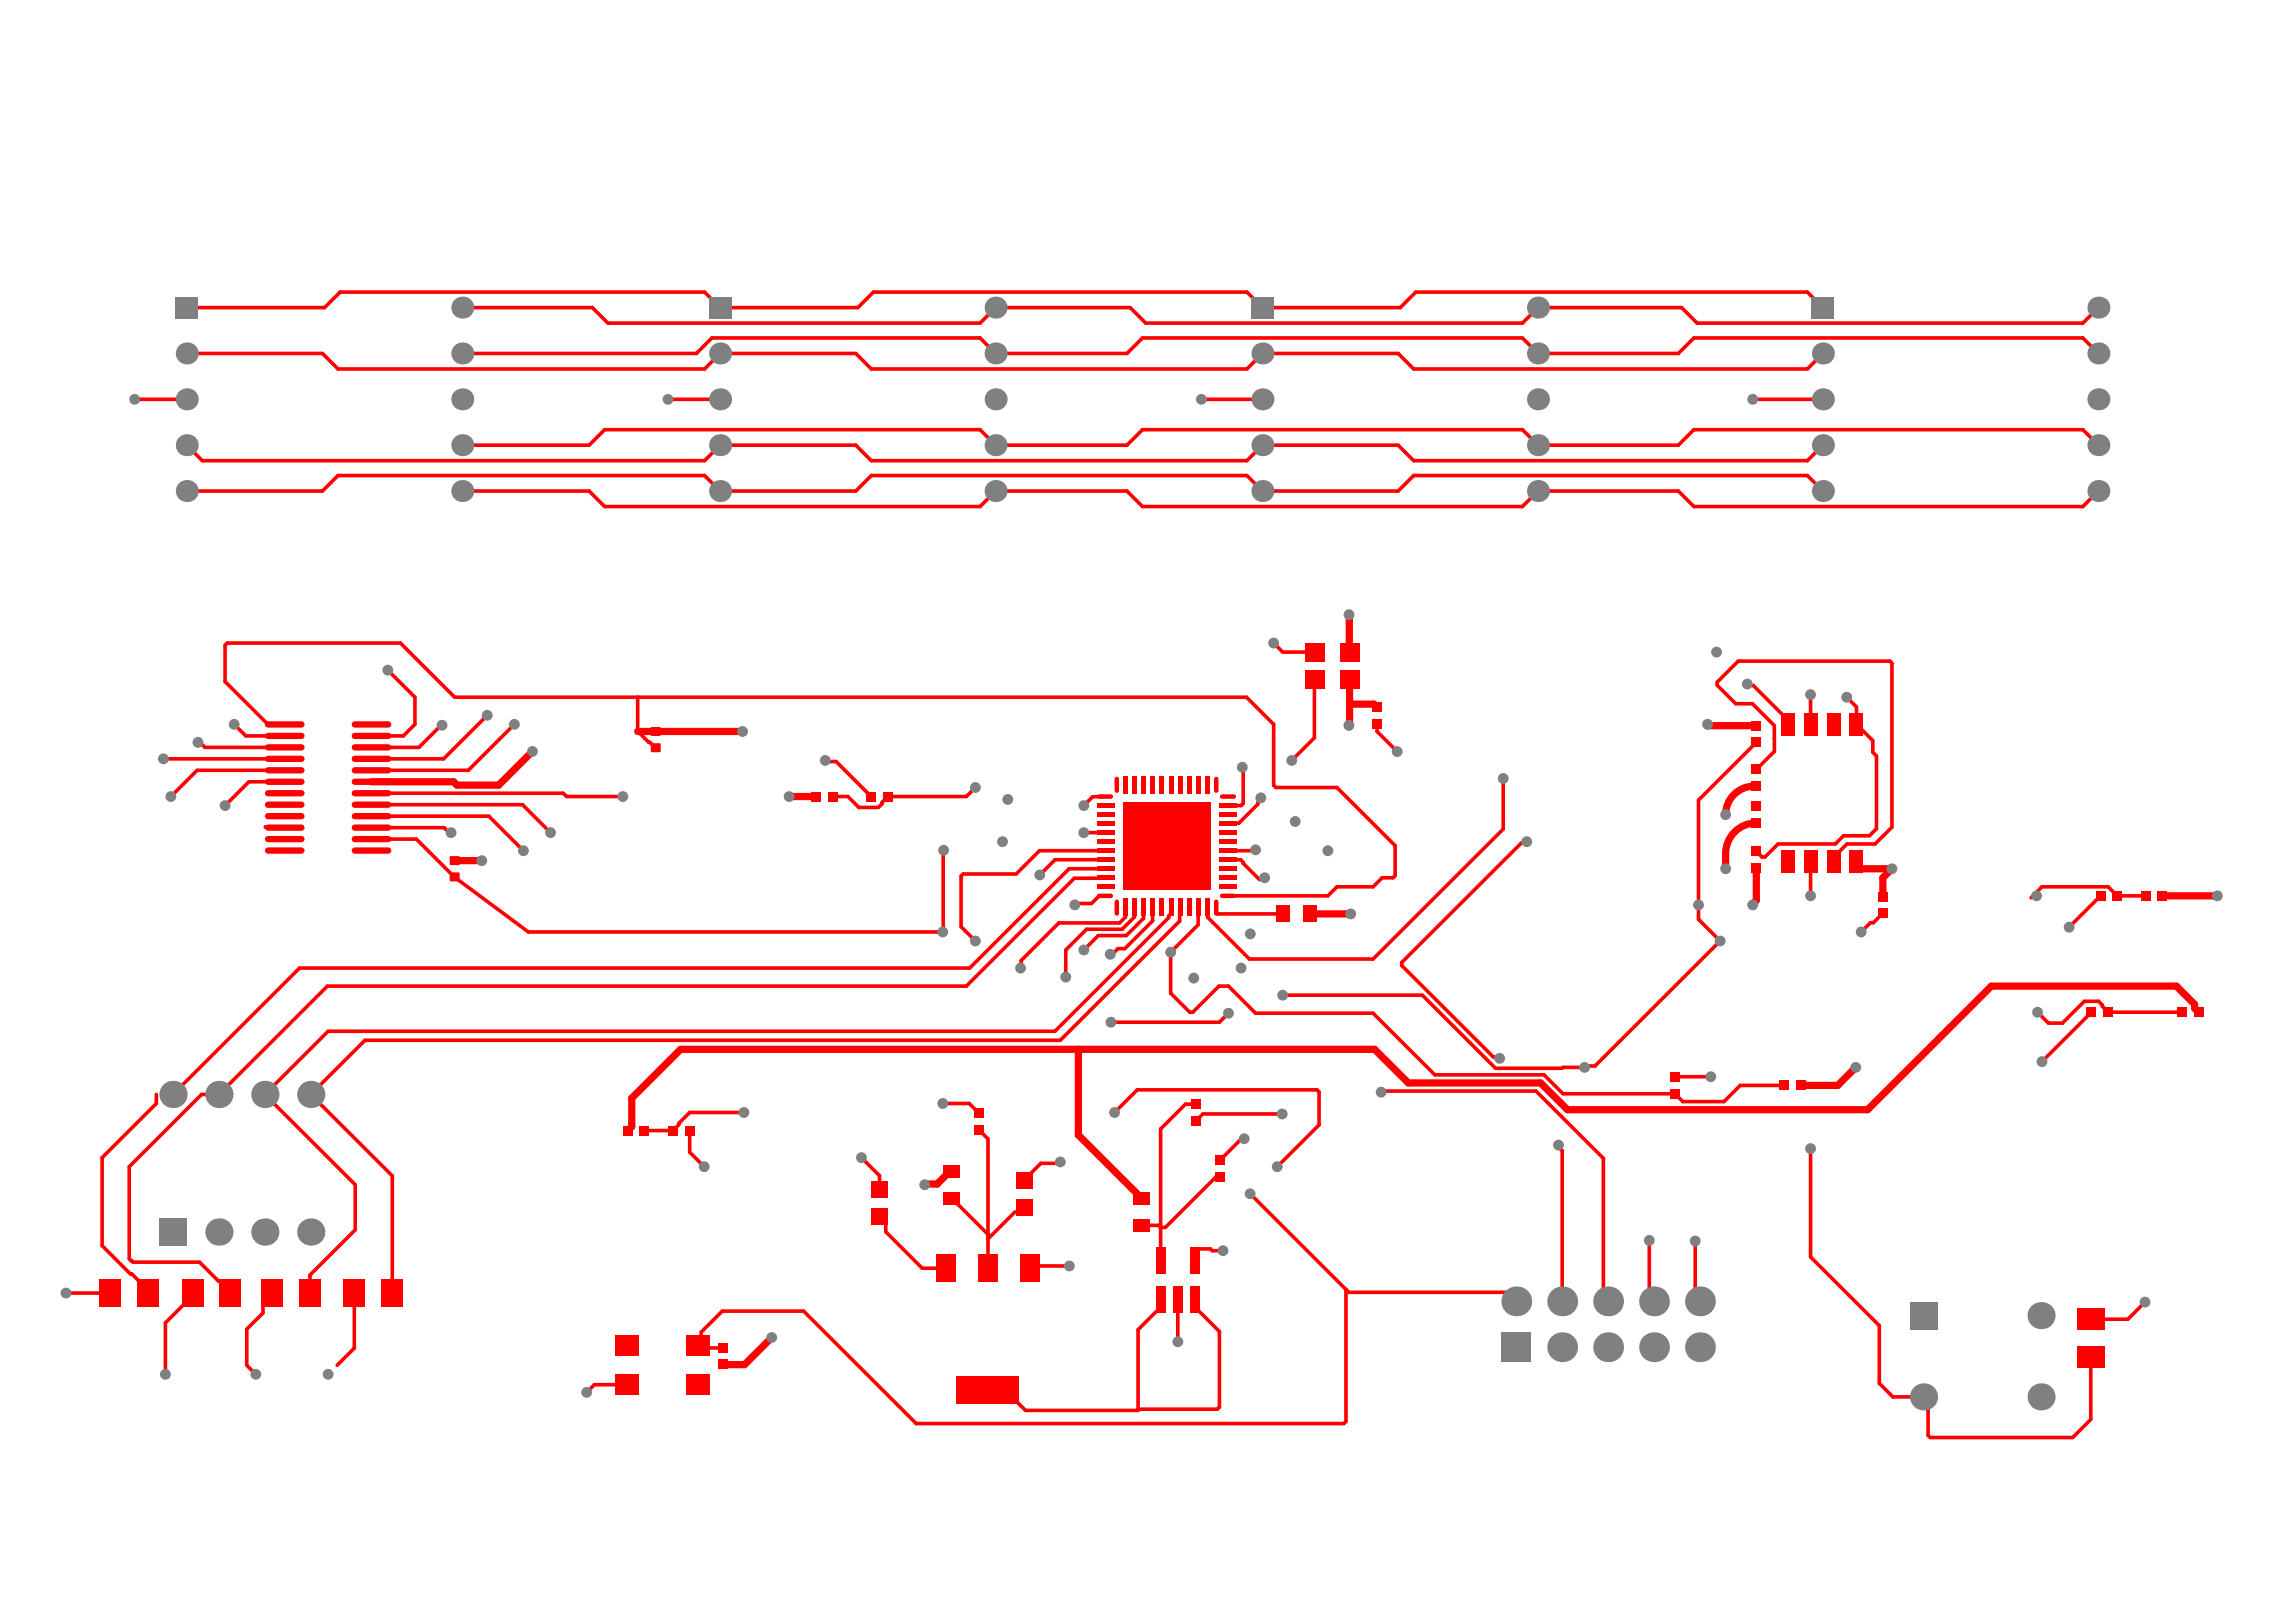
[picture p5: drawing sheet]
<svg xmlns="http://www.w3.org/2000/svg" width="297mm" height="210mm" viewBox="0 0 297 210" stroke-linecap="round" stroke-linejoin="round" font-family="sans-serif">
<path d="M164.8 83.2l1.1 1.2h4.3M178.1 93.7h.1v1l2.6 2.6M226.1 88.5l.1 .2h.6l4.5 4.4v.6M243.6 118.2l-1.2 1.2h-.4l-1.2 1.2M271.7 115.9l-4 4.1M221.4 139.3l-4.7 .1M270.6 131l-6.4 6.4M161 147.4l-.2 .1h-.4l-2.6 2.7M165.9 144.2h-10.3l-.9 .9M155 161.6h1.6l.2 .3h1.4M277.5 168.5l-2.2 2.2h-4.8" fill="none" stroke="#f00" stroke-width=".47"/>
<circle cx="158.2" cy="161.9" r=".23" fill="#f00"/>
<g fill="none" stroke="#f00" stroke-width=".47">
<path d="M106.8 98.4l.1 .2h1.3l4.5 4.5M36.8 101.2h-4.6l-3.1 3M89.2 146.3v2.8l1.9 1.9M111.4 149.8l2.4 2.3v1.8M122 142.8h3.4l1.2 1.3M137.2 150.4l-.2 .1h-2.3l-2.2 2.2M24.9 167.3v.4M35.2 167.3l-1.2 1.2v1.4M45.8 167.3v7.2M81.2 179.2h-4.3l-1 1M138.3 163.8h-4.8l-.3 .3M152.4 168.1v5.5"/>
<path d="M155 161.6l-.4 .4v1.1"/>
</g>
<circle cx="14.3" cy="167.3" r=".23" fill="#f00"/>
<g fill="none" stroke="#f00" stroke-width=".47">
<path d="M24.2 39.8h17.8l2-2h47.2l2 2h17.8l2-2h48.3l2 2h17.9l2-2h50.6l2 2M59.8 39.8h16.8l2 2h48.2l2-2h17.4l2 2h48.8l2-2h18.6l2 2h49.9l2-2M17.4 51.7h6.8M24.2 57.6l2 2h65l2-2h17.5l2 2h48.6l2-2h17.6l2 2h50.9l2-2M24.2 45.7h17.5l2 2h47.5l2-2h17.5l2 2h48.6l2-2h17.6l2 2h50.9l2-2M59.8 45.7h30.3l2-2h34.7l2 2h17l2-2h49.2l2 2h18.1l2-2h50.4l2 2M59.8 57.6h16.4l2-2h48.6l2 2h17l2-2h49.2l2 2h18.1l2-2h50.4l2 2M86.4 51.7h5.6l1.2 1.1M155.4 51.7h7.9M226.8 51.7h9M24.2 63.5h17.5l2-2h47.5l2 2h17.5l2-2h48.6l2 2h17.6l2-2h50.9l2 2M59.8 63.5h16.4l2 2.1h48.6l2-2.1h17l2 2.1h49.2l2-2.1h18.1l2 2.1h50.4l2-2.1"/>
<path d="M21.1 98.2h15.7M50.2 86.7l3.5 3.5v3.5l-1.5 1.5h-4.1M57.2 93.9h-.1l-2.9 2.8h-6.1M63 92.6l-5.6 5.6h-9.3M66.5 93.7l-5.9 6h-12.5M82.5 90.2h78.8l3.5 3.5v7.9l.3 .3h7.9l7.5 7.5M160.7 99.3l.1 .1v4.6l-.2 .2M170.2 87.9l-.1 .1v7.5l-3 2.9M48.1 104.1h19.5l3.6 3.7M48.1 105.6h15.1l4.5 4.5M48.1 107.1h9.4l.6 .7h.3M48.1 102.7h24.8l.4 .4h7.3"/>
<path d="M58.8 113.5l9.6 7.1M122.1 110l-.1 10.6M143 110.1h-8.5l-3 3h-6.9M143 112.4h-4.7l-12.9 12.9h-86.6M143 111.3h-6.5l-2 1.9M160.1 111.3h.4l.3 .3v.1l2.2 2.1M162.4 110l-.1 .1h-3.5M163.1 103.3v.2l-.4 .4v.2l-2.4 2.4-1.5 .1M178.8 113.6l-1.2 1.2h-4.6l-1.2 1.1h-12.9M197.5 108.9l-.2 .2h-.5l-15.5 15.5v.3l11.9 11.9h.6l.2 .2M277.6 115.9h-3.7l-1.2-1.1h-8.5l-.5 .5v.2l-.2 .2h-.3l-.4 .5M151.4 123.2v5.3l2.5 2.5h.4l3.4-3.4h1.2l3.5 3.5"/>
<path d="M158.9 131.1l-1.1 1.2h-14.1M158.9 131.1h.1M161.6 124.1h16M165.9 128.8h18.1l9.5 9.4h8.6l.1-.1M177.6 131.1l8 8h14.2l2.4 2.4h14.5M13.2 149.8v11.4l3.7 3.7h.1l2.2 2.1M16.7 151v11.9l.5 .4h8.6l2.5 2.5M144.2 144l2.9-3h23.3l.3 .3v4.3l-5.5 5.4M154.7 142.9h-1.3l-3.2 3.2v17M157.6 152l-6.8 6.8h-.6l-.3-.2h-2.2M178.7 141.3l.1-.1h19.9l8.7 8.7M8.5 167.3h5.8"/>
<path d="M24.9 167.7l-3.5 3.5v6.6M34 169.9l-2.1 2.1v4.7l1.2 1.1M45.8 174.5l-2.2 2.2M147.2 172.1v10.4M157.8 172.3v9.8l-.3 .3h-10.3M174.1 166.9v17.1l-.2 .2h-55.4l-14.5-14.5"/>
</g>
<path d="M174.5 79.6l.1 4.8M174.6 87.9v5.9l-.1 .1M174.6 91.1h3.1l.4 .4M221.1 93.9h6.1M223.2 110.5v1.9M226.9 101.7h.3M227.2 112.3v4.2l-.4 .5v.1M240.6 112.4h4.2l-1.2 1.2v2.4M257.6 127.6l-16 16h-38.8l-3.5-3.5h-17.1l-4.4-4.3" fill="none" stroke="#f00" stroke-width=".94"/>
<circle cx="158.8" cy="110.1" r=".23" fill="#f00"/>
<g fill="none" stroke="#f00" stroke-width=".47">
<path d="M226.7 91.1l2.8 2.8M227.2 96.1l-7.5 7.4v15.5l2.8 2.8M229.5 95.6l.1 1.6-2.4 2.4M58.8 113.5h.1M142.6 103.1h-1.2l-1.2 1.1M143 115.9h-.8l-1 1h-2l-.2 .2M143 113.7h-4l-14 13.9h-82.6M145.7 117.4l-.1 1.3-.8 .7h-7.8l-4.9 4.9v.9l-.1 .1M146.8 117.4v1.3l-1.6 1.6h-4.6l-2.7 2.6v3.5M147.9 118.8l-2.2 2.3h-3.6l-1.9 1.8M151.2 118.7l-14.7 14.8h-94.1l-8.1 8.1M152.7 117.4l-.1 1.8-15.4 15.4h-90l-7 7"/>
<path d="M155 117.4v2.3l-3.6 3.5M234.2 111.5v4.4M237.4 109.2h-7.4l-1.7 1.7h-.3l-.8-.7M145.5 122.8h-.9l-.7 .7h-.3M162.4 131.1h15.2M202.2 138.1h2.8M127.8 179.9h2.2l2.7 2.6h14.5M150.2 168.1v1.1l-3 2.9M154.6 168.1v1.1l3.2 3.1"/>
</g>
<path d="M240.2 111.5v.5M139.5 135.8h38.3" fill="none" stroke="#f00" stroke-width=".94"/>
<circle cx="140.2" cy="107.8" r=".23" fill="#f00"/>
<path d="M30.3 93.7l1.5 1.5h5M36.8 93.8h-2.1l-5.6-5.6v-4.7l.3-.3h22.4l7 7h23.7v4.4M124.6 113.1l-.3 .3v6.5l1.9 1.9M126.2 101.9l-1.2 1.2h-10.1M140.2 107.8h2.8M180.5 109.4v3.9l-.3 .3h-1.4" fill="none" stroke="#f00" stroke-width=".47"/>
<path d="M68.9 97.2l-4.4 4.4h-5.4l-.4-.4h-10.6M82.5 94.7h13.6M102.1 103.1h3.5" fill="none" stroke="#f00" stroke-width=".94"/>
<circle cx="84.8" cy="94.7" r=".47" fill="#f00"/>
<path d="M48.1 108.6h5.8l4.9 4.9" fill="none" stroke="#f00" stroke-width=".47"/>
<circle cx="58.8" cy="111.4" r=".47" fill="#f00"/>
<path d="M58.8 111.4h3.5M169.5 118.3h5.2M240.2 112l.4 .4M279.8 115.9h7.1M240.1 138.1l-2.4 2.4h-4.7M123.1 151.6h-.2l-1.7 1.6h-1.5l-.1 .1M99.8 173.1l-3.5 3.5h-2.8" fill="none" stroke="#f00" stroke-width=".94"/>
<g fill="none" stroke="#f00" stroke-width=".47">
<path d="M25.6 96.1h.3l.6 .6h10.3M36.8 99.7h-11.3l-3.4 3.4M238.9 90.2l1.3 1.3M143 113.6v.1M151.5 117.4v.8l-.3 .3v.2M156.2 117.4v1.3l5.4 5.4M194.5 100.7v6.6l-16.9 16.8M38.8 125.3l-16.4 16.3M42.4 127.6l-14.1 14h-2.2l-9.4 9.4M68.4 120.6h53.6M222.5 121.8l-16.1 16.1h-1.2l-.2 .2M20.2 141.6v1.2l-7 7"/>
<path d="M34.3 141.6l11.7 11.7v5.9l-5.9 5.8v2.3M40.2 141.6l10.6 10.6v15.1M113.8 157.4l.8 .8v1.2l4.7 4.7M161.7 154.5l12.8 12.7M19.2 167v.3M28.3 165.8h.3l1.2 1.2v.3M104 169.7h-10.6l-2.7 2.7v1.3l-.4 .5 .2 .2h3"/>
</g>
<circle cx="234.2" cy="93.7" r=".23" fill="#f00"/>
<g fill="none" stroke="#f00" stroke-width=".47">
<path d="M82.5 94.6l1.4 1.5h.2l.7 .7M226.7 91.1h-2.1l-2.4-2.4v-.4l2.7-2.7h19.6l.3 .2v21.2l-2.2 2.2h-3.7l-1.7 1.7v.6M229.5 93.9v1.7M234.2 89.9v3.8M240.2 91.5v2.2l2.1 2.1v1.5l.5 .5v9.4l-.9 1h-3.4l-1.1 1M34.3 107l2.5 .1M107.8 103.1h1.9l1.4 1.4h2.5l.5-.5v-.2l.8-.7M148 117.4l-.1 1.4M149.1 118.3v.9l-3.6 3.6M157.3 117.4v.8l.4 .1h8.2M158.8 104.2h1.8M237.9 110.3h.1"/>
<path d="M263.6 131l1.4 1.4h1.8l2.8-2.8h1.9l.5 .5v.1l.7 .8h9.6M96.2 144h-7l-1.4 1.4v.2l-.7 .7h-3.7M123.1 155.1h.3l.6 .6v.2l3.8 3.8M126.6 146.2l1.2 1.2v16.7M131.3 156.8l-3.5 3.5M201.6 148.2v.2l.5 .5v19.5M207.4 149.9v17.3M230.8 140.5h-5.7l-2.1 2.1h-5.3l-1-1.1M234.2 148.6v14.1l8.9 8.8v7.5l1.8 1.8h4l.5 .6v4.4l.3 .2h18.5l2.3-2.3v-8.1M119.3 164.1h3.1M174.5 167.2h21.1M213.4 160.5v6.7"/>
<path d="M219.3 160.6v6.6M249.4 182.6h.1"/>
</g>
<path d="M220.9 93.7l.2 .2M226.9 101.7a3.7 3.7 0 0 0-3.7 3.7M227.2 106.5a4 4 0 0 0-4 4M257.6 127.6h24l2.3 2.4v.5l.5 .5M81.2 146.3l.5-.5v-3.7l6.4-6.3h51.4v11.1l7.6 7.6v.2l.4 .4h.2" fill="none" stroke="#f00" stroke-width=".94"/>
<g fill="#808080">
<circle cx="161" cy="147.4" r=".7"/>
<circle cx="165.9" cy="144.2" r=".7"/>
<circle cx="167.6" cy="106.3" r=".7"/>
<circle cx="130.4" cy="103.5" r=".7"/>
<circle cx="129.7" cy="108.9" r=".7"/>
<circle cx="226.1" cy="88.5" r=".7"/>
<circle cx="267.7" cy="120" r=".7"/>
<circle cx="180.8" cy="97.3" r=".7"/>
<circle cx="171.8" cy="110.1" r=".7"/>
<circle cx="240.8" cy="120.6" r=".7"/>
<circle cx="164.8" cy="83.2" r=".7"/>
<circle cx="154.8" cy="108.2" r=".7"/>
<circle cx="154.8" cy="105.7" r=".7"/>
<circle cx="154.8" cy="113.4" r=".7"/>
<circle cx="154.8" cy="110.8" r=".7"/>
<circle cx="264.2" cy="137.4" r=".7"/>
<circle cx="221.3" cy="139.3" r=".7"/>
<circle cx="160.6" cy="125.3" r=".7"/>
<circle cx="277.5" cy="168.5" r=".7"/>
<circle cx="158.2" cy="161.9" r=".7"/>
<circle cx="154.4" cy="126.6" r=".7"/>
<circle cx="152.2" cy="105.7" r=".7"/>
<circle cx="149.6" cy="108.2" r=".7"/>
<circle cx="149.6" cy="105.7" r=".7"/>
<circle cx="152.2" cy="108.2" r=".7"/>
<circle cx="147.1" cy="108.2" r=".7"/>
<circle cx="147.1" cy="105.7" r=".7"/>
<circle cx="149.6" cy="110.8" r=".7"/>
<circle cx="152.2" cy="110.8" r=".7"/>
<circle cx="147.1" cy="113.4" r=".7"/>
<circle cx="152.2" cy="113.4" r=".7"/>
<circle cx="149.6" cy="113.4" r=".7"/>
<circle cx="147.1" cy="110.8" r=".7"/>
<circle cx="106.8" cy="98.4" r=".7"/>
<circle cx="29.1" cy="104.2" r=".7"/>
<circle cx="122" cy="142.8" r=".7"/>
<circle cx="137.2" cy="150.4" r=".7"/>
<circle cx="138.3" cy="163.8" r=".7"/>
<circle cx="111.4" cy="149.8" r=".7"/>
<circle cx="91.1" cy="151" r=".7"/>
<circle cx="152.4" cy="173.6" r=".7"/>
<circle cx="75.9" cy="180.2" r=".7"/>
<circle cx="8.5" cy="167.3" r=".7"/>
<circle cx="42.4" cy="177.9" r=".7"/>
<circle cx="33.1" cy="177.9" r=".7"/>
<circle cx="21.4" cy="177.9" r=".7"/>
<circle cx="178.7" cy="141.3" r=".7"/>
<circle cx="194" cy="137" r=".7"/>
<circle cx="163.1" cy="103.3" r=".7"/>
<circle cx="263.5" cy="115.9" r=".7"/>
<circle cx="160.7" cy="99.3" r=".7"/>
<circle cx="122.1" cy="110" r=".7"/>
<circle cx="134.5" cy="113.2" r=".7"/>
<circle cx="174.5" cy="79.6" r=".7"/>
<circle cx="174.5" cy="93.9" r=".7"/>
<circle cx="167.1" cy="98.4" r=".7"/>
<circle cx="226.8" cy="51.7" r=".7"/>
<circle cx="57.2" cy="93.9" r=".7"/>
<circle cx="63" cy="92.6" r=".7"/>
<circle cx="71.2" cy="107.8" r=".7"/>
<circle cx="50.2" cy="86.7" r=".7"/>
<circle cx="67.7" cy="110.1" r=".7"/>
<circle cx="66.5" cy="93.7" r=".7"/>
<circle cx="155.4" cy="51.7" r=".7"/>
<circle cx="21.1" cy="98.2" r=".7"/>
<circle cx="58.4" cy="107.8" r=".7"/>
<circle cx="80.6" cy="103.1" r=".7"/>
<circle cx="86.4" cy="51.7" r=".7"/>
<circle cx="17.4" cy="51.7" r=".7"/>
<circle cx="226.8" cy="117.1" r=".7"/>
<circle cx="223.2" cy="112.4" r=".7"/>
<circle cx="223.2" cy="105.4" r=".7"/>
<circle cx="220.9" cy="93.7" r=".7"/>
<circle cx="163.6" cy="113.6" r=".7"/>
<circle cx="162.4" cy="110" r=".7"/>
<circle cx="139" cy="117.1" r=".7"/>
<circle cx="143.6" cy="123.5" r=".7"/>
<circle cx="137.9" cy="126.4" r=".7"/>
<circle cx="143.7" cy="132.3" r=".7"/>
<circle cx="158.9" cy="131.1" r=".7"/>
<circle cx="140.2" cy="122.9" r=".7"/>
<circle cx="165.9" cy="128.8" r=".7"/>
<circle cx="132" cy="125.3" r=".7"/>
<circle cx="219.7" cy="117.1" r=".7"/>
<circle cx="234.2" cy="115.9" r=".7"/>
<circle cx="140.2" cy="104.2" r=".7"/>
<circle cx="140.2" cy="107.8" r=".7"/>
<circle cx="126.2" cy="121.8" r=".7"/>
<circle cx="126.2" cy="101.9" r=".7"/>
<circle cx="68.9" cy="97.2" r=".7"/>
<circle cx="30.3" cy="93.7" r=".7"/>
<circle cx="102.1" cy="103.1" r=".7"/>
<circle cx="96.1" cy="94.7" r=".7"/>
<circle cx="62.3" cy="111.4" r=".7"/>
<circle cx="99.8" cy="173.1" r=".7"/>
<circle cx="244.8" cy="112.4" r=".7"/>
<circle cx="286.9" cy="115.9" r=".7"/>
<circle cx="240.1" cy="138.1" r=".7"/>
<circle cx="174.7" cy="118.3" r=".7"/>
<circle cx="161.8" cy="120.9" r=".7"/>
<circle cx="119.6" cy="153.3" r=".7"/>
<circle cx="122" cy="120.6" r=".7"/>
<circle cx="194.5" cy="100.7" r=".7"/>
<circle cx="25.6" cy="96.1" r=".7"/>
<circle cx="22.1" cy="103.1" r=".7"/>
<circle cx="222.1" cy="84.4" r=".7"/>
<circle cx="222.5" cy="121.8" r=".7"/>
<circle cx="234.2" cy="89.9" r=".7"/>
<circle cx="238.9" cy="90.2" r=".7"/>
<circle cx="197.5" cy="108.9" r=".7"/>
<circle cx="201.6" cy="148.2" r=".7"/>
<circle cx="205" cy="138.1" r=".7"/>
<circle cx="219.3" cy="160.6" r=".7"/>
<circle cx="234.2" cy="148.6" r=".7"/>
<circle cx="161.7" cy="154.5" r=".7"/>
<circle cx="263.6" cy="131" r=".7"/>
<circle cx="165.2" cy="151" r=".7"/>
<circle cx="213.4" cy="160.5" r=".7"/>
<circle cx="144.2" cy="144" r=".7"/>
<circle cx="151.4" cy="123.2" r=".7"/>
<circle cx="96.2" cy="144" r=".7"/>
<circle cx="34.3" cy="141.6" r="1.77"/>
<circle cx="28.3" cy="159.4" r="1.77"/>
<circle cx="34.3" cy="159.4" r="1.77"/>
<circle cx="40.2" cy="159.4" r="1.77"/>
<circle cx="28.3" cy="141.6" r="1.77"/>
<circle cx="22.4" cy="141.6" r="1.77"/>
<circle cx="40.2" cy="141.6" r="1.77"/>
<circle cx="24.2" cy="57.6" r="1.42"/>
<circle cx="24.2" cy="45.7" r="1.42"/>
<circle cx="24.2" cy="51.7" r="1.42"/>
<circle cx="24.2" cy="63.5" r="1.42"/>
<circle cx="59.8" cy="51.7" r="1.42"/>
<circle cx="59.8" cy="39.8" r="1.42"/>
<circle cx="59.8" cy="63.5" r="1.42"/>
<circle cx="93.2" cy="63.5" r="1.42"/>
<circle cx="128.8" cy="63.5" r="1.42"/>
<circle cx="59.8" cy="57.6" r="1.42"/>
<circle cx="93.2" cy="57.6" r="1.42"/>
<circle cx="128.8" cy="57.6" r="1.42"/>
<circle cx="93.2" cy="51.7" r="1.42"/>
<circle cx="128.8" cy="51.7" r="1.42"/>
<circle cx="59.8" cy="45.7" r="1.42"/>
<circle cx="93.2" cy="45.7" r="1.42"/>
<circle cx="128.8" cy="45.7" r="1.42"/>
<circle cx="128.8" cy="39.8" r="1.42"/>
<circle cx="196.2" cy="168.4" r="1.93"/>
<circle cx="248.9" cy="180.8" r="1.75"/>
<circle cx="264.1" cy="180.8" r="1.75"/>
<circle cx="202.1" cy="174.3" r="1.93"/>
<circle cx="208" cy="174.3" r="1.93"/>
<circle cx="214" cy="174.3" r="1.93"/>
<circle cx="219.9" cy="174.3" r="1.93"/>
<circle cx="264.1" cy="170.3" r="1.75"/>
<circle cx="202.1" cy="168.4" r="1.93"/>
<circle cx="208" cy="168.4" r="1.93"/>
<circle cx="214" cy="168.4" r="1.93"/>
<circle cx="219.9" cy="168.4" r="1.93"/>
<circle cx="163.3" cy="57.6" r="1.42"/>
<circle cx="163.3" cy="63.5" r="1.42"/>
<circle cx="163.3" cy="45.7" r="1.42"/>
<circle cx="163.3" cy="51.7" r="1.42"/>
<circle cx="199" cy="63.5" r="1.42"/>
<circle cx="271.5" cy="63.5" r="1.42"/>
<circle cx="235.8" cy="63.5" r="1.42"/>
<circle cx="199" cy="57.6" r="1.42"/>
<circle cx="271.5" cy="57.6" r="1.42"/>
<circle cx="235.8" cy="57.6" r="1.42"/>
<circle cx="199" cy="51.7" r="1.42"/>
<circle cx="235.8" cy="51.7" r="1.42"/>
<circle cx="271.5" cy="51.7" r="1.42"/>
<circle cx="199" cy="45.7" r="1.42"/>
<circle cx="235.8" cy="45.7" r="1.42"/>
<circle cx="271.5" cy="45.7" r="1.42"/>
<circle cx="199" cy="39.8" r="1.42"/>
<circle cx="271.5" cy="39.8" r="1.42"/>
</g>
<g fill="#808080">
<path d="M20.6 157.7h3.5v3.5h-3.5z" fill-rule="evenodd"/>
<path d="M22.7 38.4h2.9v2.8h-2.9z" fill-rule="evenodd"/>
<path d="M91.7 38.4h2.9v2.8h-2.9z" fill-rule="evenodd"/>
<path d="M194.2 172.4h3.9v3.9h-3.9z" fill-rule="evenodd"/>
<path d="M247.1 168.5h3.5v3.5h-3.5z" fill-rule="evenodd"/>
<path d="M161.9 38.4h2.9v2.8h-2.9z" fill-rule="evenodd"/>
<path d="M234.4 38.4h2.9v2.8h-2.9z" fill-rule="evenodd"/>
</g>
<g fill="#f00">
<path d="M226.6 95.5h1.2v1.2h-1.2z" fill-rule="evenodd"/>
<path d="M226.6 93.3h1.2v1.2h-1.2z" fill-rule="evenodd"/>
<path d="M226.6 99h1.2v1.2h-1.2z" fill-rule="evenodd"/>
<path d="M226.6 101.2h1.2v1.1h-1.2z" fill-rule="evenodd"/>
<path d="M154.1 142.3h1.2v1.2h-1.2z" fill-rule="evenodd"/>
<path d="M154.1 144.5h1.2v1.1h-1.2z" fill-rule="evenodd"/>
<path d="M230.4 92.3h1.8v2.9h-1.8z" fill-rule="evenodd"/>
<path d="M177.5 93.1h1.2v1.1h-1.2z" fill-rule="evenodd"/>
<path d="M271.2 115.3h1.1v1.2h-1.1z" fill-rule="evenodd"/>
<path d="M243 117.6h1.2v1.2h-1.2z" fill-rule="evenodd"/>
<path d="M168.9 83.2h2.5v2.4h-2.5z" fill-rule="evenodd"/>
<path d="M270 130.4h1.2v1.2h-1.2z" fill-rule="evenodd"/>
<path d="M216.1 138.8h1.2v1.2h-1.2z" fill-rule="evenodd"/>
<path d="M268.7 169.3h3.5v2.8h-3.5z" fill-rule="evenodd"/>
<path d="M157.2 149.6h1.2v1.2h-1.2z" fill-rule="evenodd"/>
<path d="M154 161.4h1.2v3.4h-1.2z" fill-rule="evenodd"/>
<path d="M151.7 166.4h1.3v3.4h-1.3z" fill-rule="evenodd"/>
<path d="M145.2 103.8h11.4v11.4h-11.4z" fill-rule="evenodd"/>
<path d="M112.1 102.5h1.2v1.2h-1.2z" fill-rule="evenodd"/>
</g>
<path d="M34.7 101.2h4.3" fill="none" stroke="#f00" stroke-width=".82"/>
<g fill="#f00">
<path d="M126.1 143.5h1.1v1.1h-1.1z" fill-rule="evenodd"/>
<path d="M88.6 145.7h1.2v1.2h-1.2z" fill-rule="evenodd"/>
<path d="M131.5 151.7h2v2h-2z" fill-rule="evenodd"/>
<path d="M131.9 162.3h2.6v3.6h-2.6z" fill-rule="evenodd"/>
<path d="M112.7 152.8h2.1v2.1h-2.1z" fill-rule="evenodd"/>
<path d="M79.6 177.8h3.1v2.7h-3.1z" fill-rule="evenodd"/>
<path d="M44.4 165.6h2.8v3.5h-2.8z" fill-rule="evenodd"/>
<path d="M33.8 165.6h2.8v3.5h-2.8z" fill-rule="evenodd"/>
<path d="M23.5 165.6h2.8v3.5h-2.8z" fill-rule="evenodd"/>
<path d="M12.9 165.6h2.8v3.5h-2.8z" fill-rule="evenodd"/>
<path d="M146.6 157.8h2.2v1.6h-2.2z" fill-rule="evenodd"/>
<path d="M149.5 161.4h1.3v3.4h-1.3z" fill-rule="evenodd"/>
<path d="M157.2 151.7h1.2v1.2h-1.2z" fill-rule="evenodd"/>
<path d="M277 115.3h1.2v1.2h-1.2z" fill-rule="evenodd"/>
<path d="M157.7 106.3h2.2v.6h-2.2z" fill-rule="evenodd"/>
<path d="M273.3 115.3h1.2v1.2h-1.2z" fill-rule="evenodd"/>
</g>
<path d="M34.7 98.2h4.3M34.7 95.2h4.3M45.9 96.7h4.3M45.9 98.2h4.3M45.9 95.2h4.3M45.9 99.7h4.3M45.9 104.1h4.3M45.9 105.6h4.3M45.9 107.1h4.3M45.9 102.7h4.3" fill="none" stroke="#f00" stroke-width=".82"/>
<g fill="#f00">
<path d="M58.2 110.9l.1-.1h1l.2 .1v.9l-.2 .2h-1l-.1-.2z" fill-rule="evenodd"/>
<path d="M58.2 113l.1-.1h1l.2 .1v.9l-.2 .2h-1l-.1-.2z" fill-rule="evenodd"/>
<path d="M226.6 105.9h1.2v1.2h-1.2z" fill-rule="evenodd"/>
<path d="M239.3 110h1.8v3h-1.8z" fill-rule="evenodd"/>
<path d="M279.2 115.3h1.1v1.2h-1.1z" fill-rule="evenodd"/>
<path d="M243 115.4h1.2v1.2h-1.2z" fill-rule="evenodd"/>
<path d="M226.6 111.8h1.2v1.1h-1.2z" fill-rule="evenodd"/>
<path d="M232.4 139.9h1.2v1.1h-1.2z" fill-rule="evenodd"/>
<path d="M177.5 90.9h1.2v1.2h-1.2z" fill-rule="evenodd"/>
<path d="M173.3 83.2h2.6v2.4h-2.6z" fill-rule="evenodd"/>
<path d="M173.3 86.7h2.6v2.4h-2.6z" fill-rule="evenodd"/>
<path d="M105 102.5h1.2v1.2h-1.2z" fill-rule="evenodd"/>
<path d="M84.2 94.2l.1-.1h1l.2 .1v.9l-.2 .1h-1l-.1-.1z" fill-rule="evenodd"/>
</g>
<g fill="#f00">
<path d="M58.2 111.8h.1v.2z"/>
<path d="M59.3 111.8h.2l-.2 .2z"/>
<path d="M59.3 110.8l.2 .1h-.2z"/>
<path d="M58.2 110.8h.1v.1h-.1z"/>
<path d="M58.2 113.9h.1v.2z"/>
<path d="M59.3 113.9h.2l-.2 .2z"/>
<path d="M59.3 112.9l.2 .1h-.2z"/>
<path d="M58.2 112.9h.1v.1h-.1z"/>
<path d="M84.2 95.1h.1v.1z"/>
<path d="M85.3 95.1h.2l-.2 .1z"/>
<path d="M85.3 94.1l.2 .1h-.2z"/>
<path d="M84.2 94.1h.1v.1h-.1z"/>
</g>
<path d="M45.9 101.2h4.3" fill="none" stroke="#f00" stroke-width=".82"/>
<g fill="#f00">
<path d="M168.6 117.2h1.8v2.1h-1.8z" fill-rule="evenodd"/>
<path d="M122.1 150.7h2.1v1.7h-2.1z" fill-rule="evenodd"/>
<path d="M92.9 176h1.2v1.1h-1.2z" fill-rule="evenodd"/>
</g>
<path d="M45.9 108.6h4.3" fill="none" stroke="#f00" stroke-width=".82"/>
<g fill="#f00">
<path d="M155.9 116.3h.6v2.2h-.6z" fill-rule="evenodd"/>
<path d="M92.9 173.8h1.2v1.2h-1.2z" fill-rule="evenodd"/>
<path d="M49.3 165.6h2.9v3.5h-2.9z" fill-rule="evenodd"/>
<path d="M28.4 165.6h2.8v3.5h-2.8z" fill-rule="evenodd"/>
<path d="M38.7 165.6h2.8v3.5h-2.8z" fill-rule="evenodd"/>
<path d="M17.8 165.6h2.8v3.5h-2.8z" fill-rule="evenodd"/>
<path d="M152.4 116.3h.6v2.2h-.6z" fill-rule="evenodd"/>
<path d="M141.9 112.1h2.2v.6h-2.2z" fill-rule="evenodd"/>
<path d="M151.2 116.3h.6v2.2h-.6z" fill-rule="evenodd"/>
<path d="M141.9 113.3h2.2v.6h-2.2z" fill-rule="evenodd"/>
<path d="M230.4 110h1.8v3h-1.8z" fill-rule="evenodd"/>
<path d="M233.3 110h1.8v3h-1.8z" fill-rule="evenodd"/>
<path d="M236.3 110h1.8v3h-1.8z" fill-rule="evenodd"/>
<path d="M233.3 92.3h1.8v2.9h-1.8z" fill-rule="evenodd"/>
<path d="M236.3 92.3h1.8v2.9h-1.8z" fill-rule="evenodd"/>
<path d="M239.3 92.3h1.8v2.9h-1.8z" fill-rule="evenodd"/>
<path d="M226.6 103.8h1.2v1.1h-1.2z" fill-rule="evenodd"/>
<path d="M226.6 109.6h1.2v1.2h-1.2z" fill-rule="evenodd"/>
<path d="M146.5 116.3h.6v2.2h-.6z" fill-rule="evenodd"/>
<path d="M147.7 116.3h.6v2.2h-.6z" fill-rule="evenodd"/>
<path d="M168.9 86.7h2.5v2.4h-2.5z" fill-rule="evenodd"/>
<path d="M268.7 174.2h3.5v2.8h-3.5z" fill-rule="evenodd"/>
</g>
<path d="M142.2 115.9h1.5" fill="none" stroke="#f00" stroke-width=".58"/>
<g fill="#f00">
<path d="M88.8 177.8h3v2.7h-3z" fill-rule="evenodd"/>
<path d="M79.6 172.8h3.1v2.7h-3.1z" fill-rule="evenodd"/>
<path d="M88.8 172.8h3v2.7h-3z" fill-rule="evenodd"/>
<path d="M141.9 111h2.2v.5h-2.2z" fill-rule="evenodd"/>
<path d="M272.2 130.4h1.1v1.2h-1.1z" fill-rule="evenodd"/>
<path d="M86.5 145.7h1.1v1.2h-1.1z" fill-rule="evenodd"/>
<path d="M126.5 162.3h2.6v3.6h-2.6z" fill-rule="evenodd"/>
<path d="M121.2 162.3h2.5v3.6h-2.5z" fill-rule="evenodd"/>
<path d="M123.8 178.1h8.1v3.6h-8.1z" fill-rule="evenodd"/>
<path d="M131.5 155.2h2v2.1h-2z" fill-rule="evenodd"/>
<path d="M283.9 130.4h1.1v1.2h-1.1z" fill-rule="evenodd"/>
<path d="M281.7 130.4h1.2v1.2h-1.2z" fill-rule="evenodd"/>
</g>
<path d="M144.5 100.8v1.5" fill="none" stroke="#f00" stroke-width=".58"/>
<g fill="#f00">
<path d="M145.4 100.5h.5v2.2h-.5z" fill-rule="evenodd"/>
<path d="M146.5 100.5h.6v2.2h-.6z" fill-rule="evenodd"/>
<path d="M147.7 100.5h.6v2.2h-.6z" fill-rule="evenodd"/>
<path d="M148.9 100.5h.6v2.2h-.6z" fill-rule="evenodd"/>
<path d="M150 100.5h.6v2.2h-.6z" fill-rule="evenodd"/>
<path d="M151.2 100.5h.6v2.2h-.6z" fill-rule="evenodd"/>
<path d="M152.4 100.5h.6v2.2h-.6z" fill-rule="evenodd"/>
<path d="M153.5 100.5h.6v2.2h-.6z" fill-rule="evenodd"/>
<path d="M154.7 100.5h.6v2.2h-.6z" fill-rule="evenodd"/>
<path d="M155.9 100.5h.6v2.2h-.6z" fill-rule="evenodd"/>
</g>
<path d="M157.3 100.8v1.5M158.1 103.1h1.5" fill="none" stroke="#f00" stroke-width=".58"/>
<g fill="#f00">
<path d="M157.7 104h2.2v.5h-2.2z" fill-rule="evenodd"/>
<path d="M157.7 105.1h2.2v.6h-2.2z" fill-rule="evenodd"/>
<path d="M157.7 107.5h2.2v.5h-2.2z" fill-rule="evenodd"/>
<path d="M157.7 108.6h2.2v.6h-2.2z" fill-rule="evenodd"/>
<path d="M157.7 109.8h2.2v.6h-2.2z" fill-rule="evenodd"/>
<path d="M157.7 111h2.2v.5h-2.2z" fill-rule="evenodd"/>
<path d="M157.7 112.1h2.2v.6h-2.2z" fill-rule="evenodd"/>
<path d="M157.7 113.3h2.2v.6h-2.2z" fill-rule="evenodd"/>
<path d="M157.7 114.5h2.2v.6h-2.2z" fill-rule="evenodd"/>
</g>
<path d="M157.3 116.7v1.5M158.1 115.9h1.5" fill="none" stroke="#f00" stroke-width=".58"/>
<g fill="#f00">
<path d="M154.7 116.3h.6v2.2h-.6z" fill-rule="evenodd"/>
<path d="M153.5 116.3h.6v2.2h-.6z" fill-rule="evenodd"/>
<path d="M150 116.3h.6v2.2h-.6z" fill-rule="evenodd"/>
<path d="M148.9 116.3h.6v2.2h-.6z" fill-rule="evenodd"/>
<path d="M145.4 116.3h.5v2.2h-.5z" fill-rule="evenodd"/>
</g>
<path d="M144.5 116.7v1.5" fill="none" stroke="#f00" stroke-width=".58"/>
<g fill="#f00">
<path d="M141.9 114.5h2.2v.6h-2.2z" fill-rule="evenodd"/>
<path d="M141.9 109.8h2.2v.6h-2.2z" fill-rule="evenodd"/>
<path d="M141.9 108.6h2.2v.6h-2.2z" fill-rule="evenodd"/>
<path d="M141.9 107.5h2.2v.5h-2.2z" fill-rule="evenodd"/>
<path d="M141.9 106.3h2.2v.6h-2.2z" fill-rule="evenodd"/>
<path d="M141.9 105.1h2.2v.6h-2.2z" fill-rule="evenodd"/>
<path d="M141.9 104h2.2v.5h-2.2z" fill-rule="evenodd"/>
</g>
<path d="M142.2 103.1h1.5" fill="none" stroke="#f00" stroke-width=".58"/>
<path d="M34.7 93.8h4.3M34.7 99.7h4.3M34.7 96.7h4.3M45.9 93.8h4.3M34.7 110.1h4.3M34.7 108.6h4.3M34.7 105.6h4.3M34.7 104.1h4.3M34.7 102.7h4.3M34.7 107.1h4.3M45.9 110.1h4.3" fill="none" stroke="#f00" stroke-width=".82"/>
<g fill="#f00">
<path d="M107.2 102.5h1.1v1.2h-1.1z" fill-rule="evenodd"/>
<path d="M165.1 117.2h1.7v2.1h-1.7z" fill-rule="evenodd"/>
<path d="M84.2 96.3l.1-.1h1l.2 .1v.9l-.2 .1h-1l-.1-.1z" fill-rule="evenodd"/>
<path d="M114.3 102.5h1.2v1.2h-1.2z" fill-rule="evenodd"/>
<path d="M230.2 139.9h1.2v1.1h-1.2z" fill-rule="evenodd"/>
<path d="M126.1 145.6h1.1v1.2h-1.1z" fill-rule="evenodd"/>
<path d="M112.7 156.4h2.1v2.1h-2.1z" fill-rule="evenodd"/>
<path d="M80.6 145.7h1.2v1.2h-1.2z" fill-rule="evenodd"/>
<path d="M82.8 145.7h1.2v1.2h-1.2z" fill-rule="evenodd"/>
<path d="M149.5 166.4h1.3v3.4h-1.3z" fill-rule="evenodd"/>
<path d="M154 166.4h1.2v3.4h-1.2z" fill-rule="evenodd"/>
<path d="M146.6 154.3h2.2v1.6h-2.2z" fill-rule="evenodd"/>
<path d="M122.1 154.3h2.1v1.6h-2.1z" fill-rule="evenodd"/>
<path d="M216.1 141h1.2v1.1h-1.2z" fill-rule="evenodd"/>
</g>
<g fill="#f00">
<path d="M84.2 97.2h.1v.1z"/>
<path d="M85.3 97.2h.2l-.2 .1z"/>
<path d="M85.3 96.2l.2 .1h-.2z"/>
<path d="M84.2 96.2h.1v.1h-.1z"/>
</g>
</svg>
